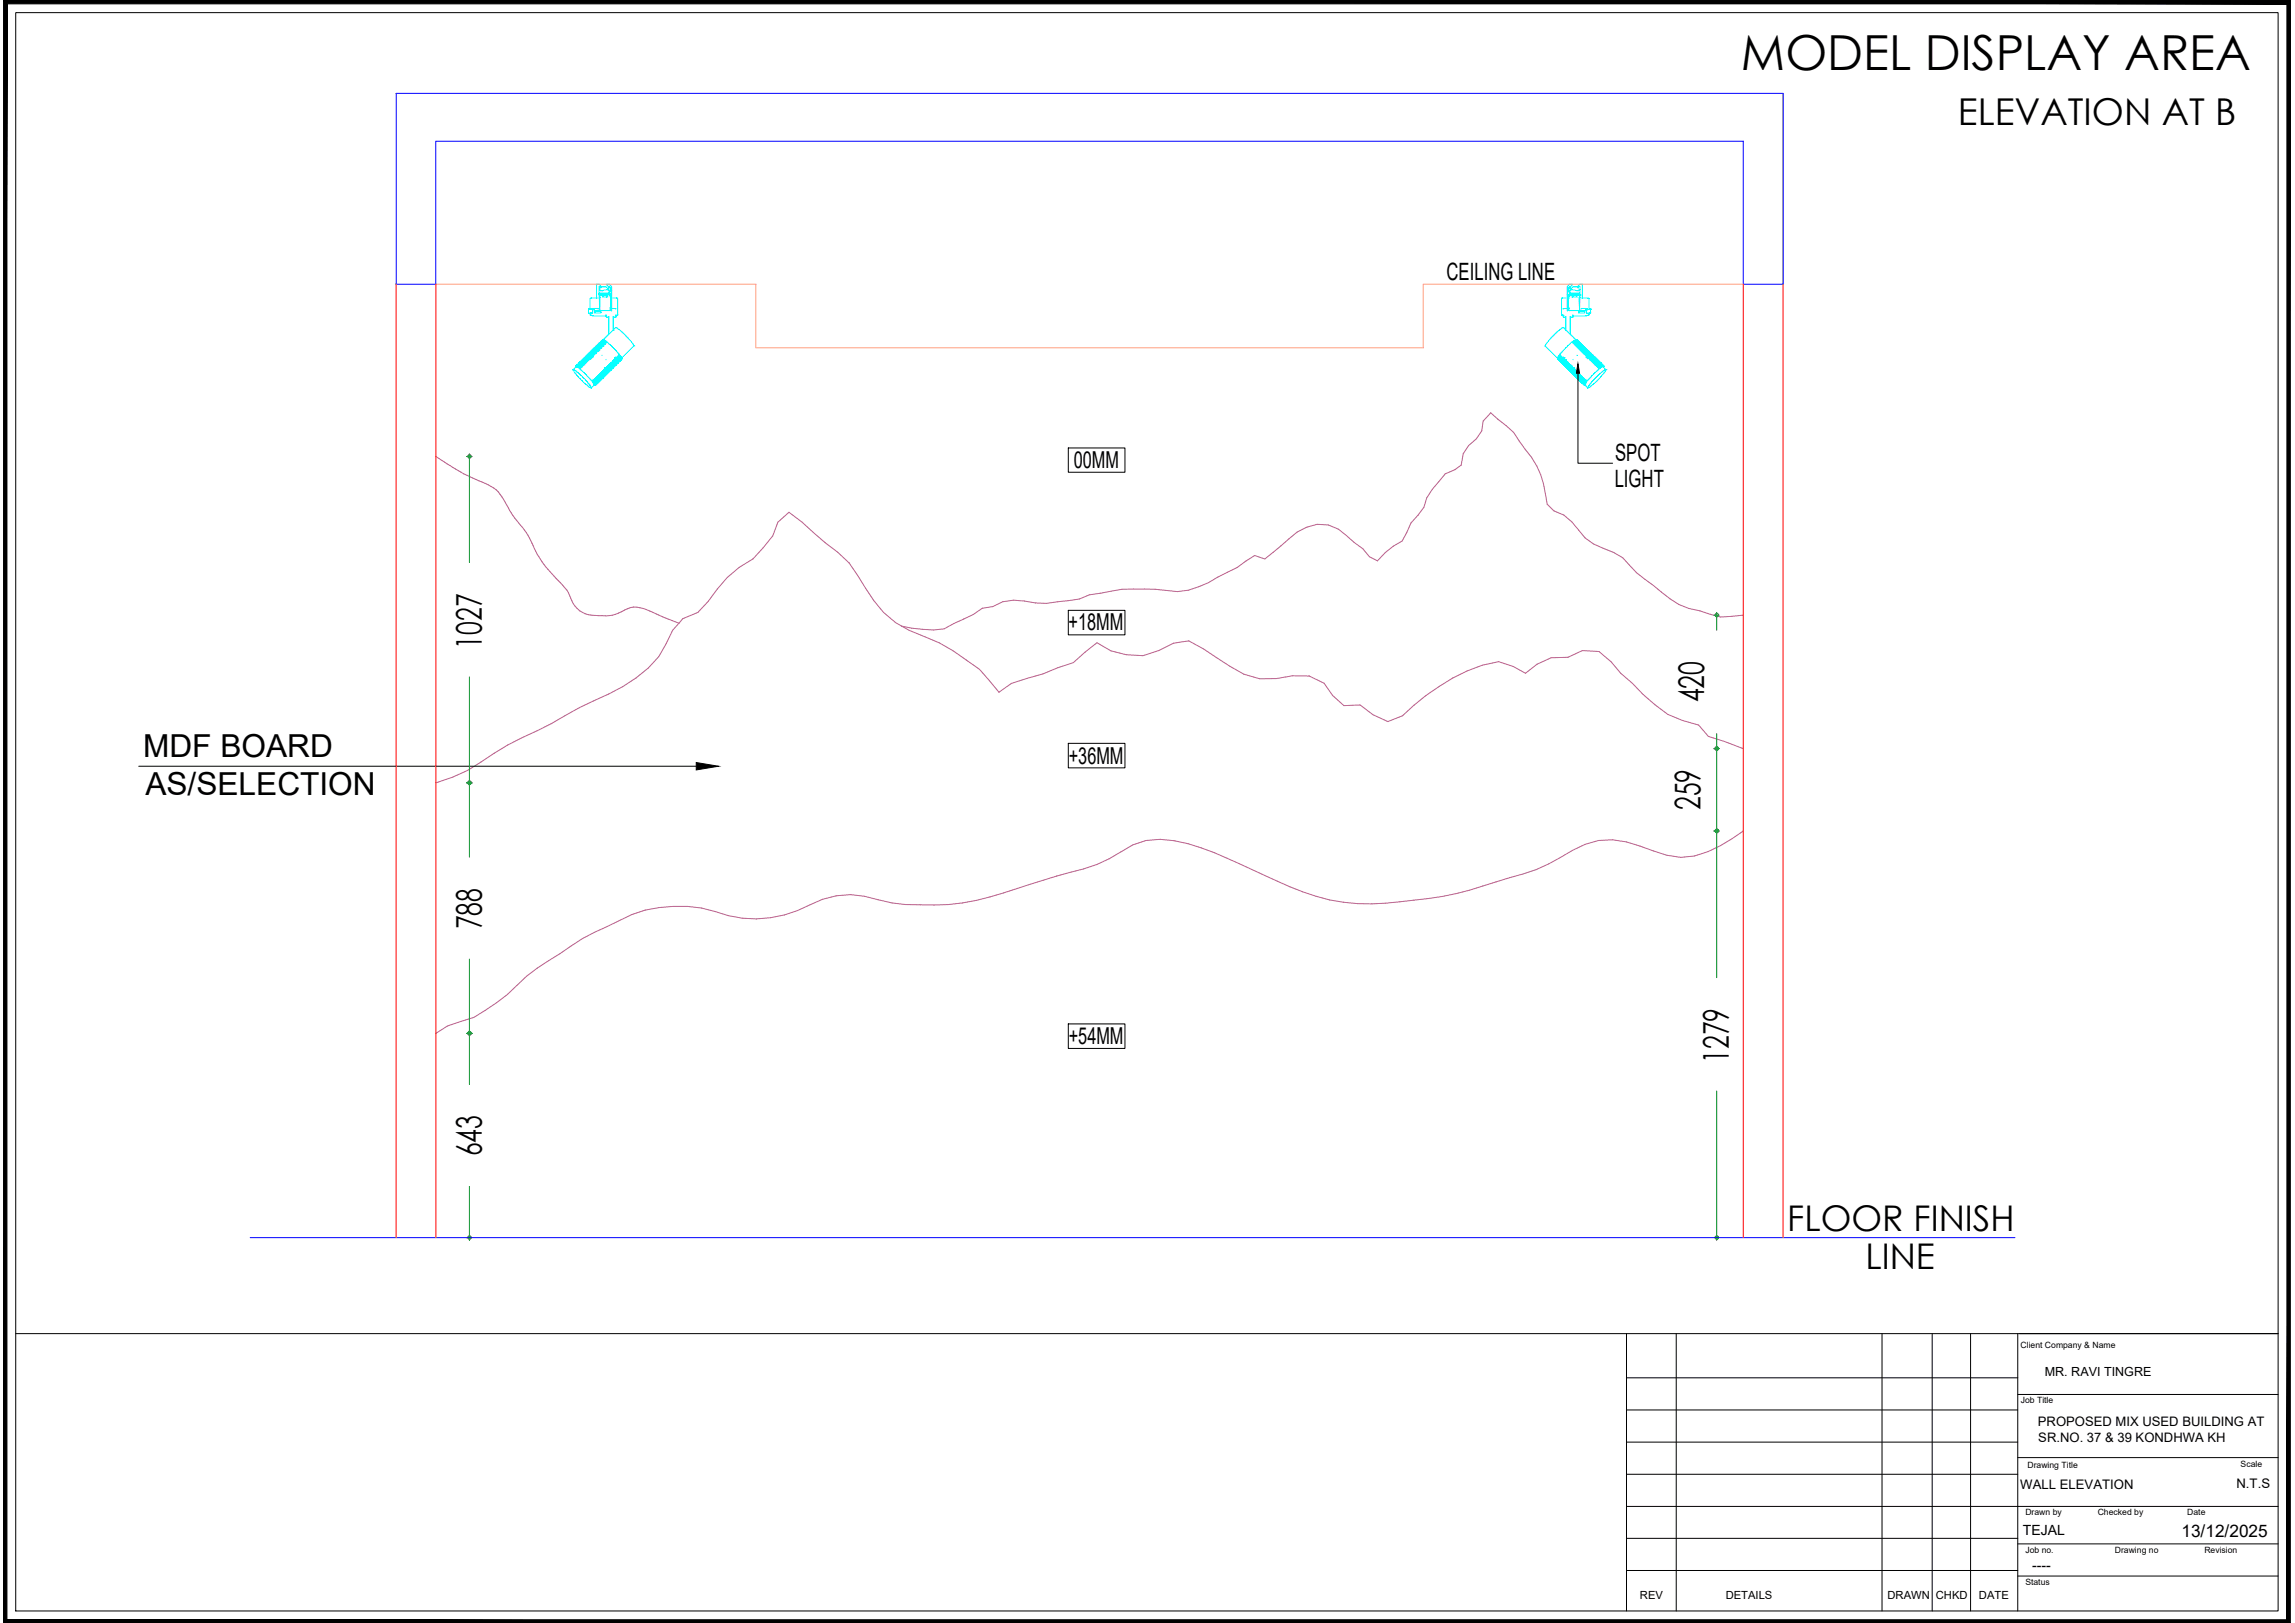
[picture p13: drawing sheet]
<svg xmlns="http://www.w3.org/2000/svg" width="420mm" height="297mm" viewBox="0 0 420 297" stroke-linecap="round" stroke-linejoin="round" font-family="sans-serif">
<defs><g id="words">
<text font-size="8.8" x="318.7" y="12.8">MODEL DISPLAY AREA</text>
<text font-size="6.8" x="358.4" y="22.8">ELEVATION AT B</text>
<g font-size="6.5">
<text x="88.2" y="118.7" transform="rotate(-90 88.2 118.7)">1027</text>
<text x="312" y="128.6" transform="rotate(-90 312 128.6)">420</text>
<text x="311.3" y="148.2" transform="rotate(-90 311.3 148.2)">259</text>
<text x="88.2" y="170.1" transform="rotate(-90 88.2 170.1)">788</text>
<text x="316.5" y="194.5" transform="rotate(-90 316.5 194.5)">1279</text>
<text x="88.2" y="211.7" transform="rotate(-90 88.2 211.7)">643</text>
<text x="327.2" y="225.3">FLOOR FINISH</text>
<text x="341.5" y="232.3">LINE</text>
</g>
<g font-size="5.8">
<text x="26.2" y="138.6">MDF BOARD</text>
<text x="26.6" y="145.6">AS/SELECTION</text>
</g>
<g font-size="4.4">
<text x="264.8" y="51.3">CEILING LINE</text>
<text x="295.6" y="89.1">LIGHT</text>
<text x="295.7" y="84.4">SPOT</text>
</g>
<g font-size="4.3">
<text x="196.6" y="85.7">00MM</text>
<text x="195.6" y="115.4">+18MM</text>
<text x="195.7" y="139.8">+36MM</text>
<text x="195.7" y="191.1">+54MM</text>
</g>
<text font-size="3.2" x="399.4" y="281.3">13/12/2025</text>
<g font-size="2.6">
<text x="370.3" y="280.9">TEJAL</text>
<text x="372" y="287.4">----</text>
</g>
<g font-size="2.4">
<text x="373.1" y="261">PROPOSED MIX USED BUILDING AT</text>
<text x="373.2" y="263.8">SR.NO. 37 &amp; 39 KONDHWA KH</text>
<text x="369.9" y="272.6">WALL ELEVATION</text>
<text x="409.4" y="272.3">N.T.S</text>
</g>
<text font-size="2.3" x="374.4" y="251.9">MR. RAVI TINGRE</text>
<g font-size="2.1">
<text x="300.2" y="292.6">REV</text>
<text x="315.9" y="292.6">DETAILS</text>
<text x="345.6" y="292.6">DRAWN</text>
<text x="354.4" y="292.6">CHKD</text>
<text x="362.3" y="292.6">DATE</text>
</g>
<g font-size="1.6">
<text x="369.9" y="246.8">Client Company &amp; Name</text>
<text x="370" y="256.8">Job Title</text>
<text x="371.2" y="268.6">Drawing Title</text>
<text x="410.2" y="268.5">Scale</text>
<text x="370.8" y="277.3">Drawn by</text>
<text x="384" y="277.3">Checked by</text>
<text x="400.4" y="277.3">Date</text>
<text x="370.8" y="284.3">Job no.</text>
<text x="387.2" y="284.3">Drawing no</text>
<text x="403.6" y="284.3">Revision</text>
<text x="370.8" y="290.1">Status</text>
</g>
</g></defs>
<!-- layer: B02 Beams and Slabs -->
<path d="M72.5 17.1h253.9v34.9h-7.2v-26.1h-239.4v26.1h-7.3zM45.8 226.5h323.1" fill="none" stroke="#00f" stroke-width=".18"/>
<!-- layer: 0 -->
<path d="M79.8 83.6l3.1 1.9 3.6 2a15.5 15.5 0 0 1 4.7 2.5l1 1.4a20.2 20.2 0 0 0 3.5 5.1l.9 1.4a26.3 26.3 0 0 0 6 8.8l.4 .4a6.2 6.2 0 0 1 1.7 2.9 4.8 4.8 0 0 0 4.9 2.7 7.6 7.6 0 0 0 5.3-1.3 3.9 3.9 0 0 1 3.5 .2l5.9 2.5M124.3 114.1l.7-.9 2.8-1.1 1.9-2a20.8 20.8 0 0 1 8.1-7.8l3.7-4.2 .9-2.5 2-1.8 2.5 1.8 4.2 3.7 2.3 1.8 2 1.9 3.1 4.6a17.1 17.1 0 0 0 6.6 7M124.3 114.1l-1.2 1.2-1.1 2.5-1.4 2.4a26 26 0 0 1-9.2 6.8 71 71 0 0 0-10.5 5.4l-2.6 1.4a50.3 50.3 0 0 0-10.2 5.7l-2.5 1.5-2.7 1.2-3.1 1.1M165.1 114.6l1.4 .8 5.5 2.3 2.5 1.4 4.8 3.4 3.6 4.2 2.3-1.6 5.7-1.8 2.8-1.1 2.8-.9 2.1-1.9 2.2-1.8 2.6 1.5 2.8 .7 3.1 .2 2.8-.9 2.7-1.4 2.8-.4 2.7 1.5 4.9 3.1 2.5 1.5 2.9 .8h3l3-.5h3.1l2.7 1.3 1.6 2.3 2 1.8 3-.1 2.3 1.8 2.8 1.3 2.7-1.1a40.3 40.3 0 0 1 14.6-9.3l3-.6 2.7 .9 2.2 1.2 2.1-1.6 2.6-1.2 3.1-.1 2.6-1.2 3 .1 2.2 1.9 1.8 2.1 2.2 1.9 1.9 2 2.2 1.9 2.4 1.8 2.6 1.1 3 .8 1.8 2.1 2.9 .9 3.5 1.3M319.2 112.6l-4.2 .3-3.8-1.1a12.2 12.2 0 0 1-7-3.4l-1.5-1.2a21.2 21.2 0 0 1-5.6-5.1l-1.7-1-3.7-1.5-1.5-1.1-2.4-3-1.5-1.2-1.8-.8-1.2-1.2a18.7 18.7 0 0 0-2.9-8.6l-3.3-4.6-4.2-3.5-1.4 1.5-.2 1.8-1 1.4-1.4 1.3-1 1.4-.4 2.1-1.1 .9-1.8 .7-2.4 2.9-1 1.5-.5 1.7-1.1 1.5-1.3 1.4-1.6 3.3-1.6 1-1.5 1.1-1.4 1.5-1.5-.7-1.2-1.5-3-2.4a6.3 6.3 0 0 0-7.3-1.5l-1.8 .9-5.8 4.9-1.9-.6-3.2 2.2-3.5 1.7a16.3 16.3 0 0 1-7.4 2.7 58.7 58.7 0 0 0-10.2-.4l-6 1-1.8 .7-6 .8-2-.1-4.1-.5-1.9 .3-1.9 .9-1.9 .3-1.6 1.2-5.4 2.6a22.3 22.3 0 0 1-7.7-.5M319.2 152.1a26.2 26.2 0 0 1-9 4.6l-2.5 .2-2.5-.4-5-1.7a13.3 13.3 0 0 0-12.3 .8 35.5 35.5 0 0 1-11.5 5 82.5 82.5 0 0 1-12.4 3.5 95.7 95.7 0 0 1-15.5 1.3 39.3 39.3 0 0 1-14.7-4.1l-2.3-1.1a105.9 105.9 0 0 0-14-5.8 14.5 14.5 0 0 0-10.1 .2l-2.2 1.3a25.7 25.7 0 0 1-9.3 3.8l-7.4 2.2a62.6 62.6 0 0 1-14.9 3.7h-2.6a34.1 34.1 0 0 1-12.8-1.6 14.8 14.8 0 0 0-9.9 1.6 21 21 0 0 1-17.4 1.2 24.5 24.5 0 0 0-15.2 .6l-4.5 2.2a36.2 36.2 0 0 0-8.7 4.9 39.1 39.1 0 0 0-9.6 7.5l-2 1.5-4.2 2.7-4.8 1.6-2.1 1.3" fill="none" stroke="#b85c8a" stroke-width=".18"/>
<!-- layer: U02 Notes-General Scale 1 -->
<path d="M127.5 139.6l4 .6-4 .7z" fill="#000" stroke="#000" stroke-width=".18"/>
<path d="M195.6 82h10.4v4.4h-10.4zM195.6 111.7h10.4v4.5h-10.4zM195.6 136h10.4v4.5h-10.4zM25.4 140.2h102.1M195.6 187.4h10.4v4.5h-10.4z" fill="none" stroke="#000" stroke-width=".18"/>
<!-- layer: T01 Dimenstions Scale 01 -->
<g fill="none" stroke="#009525" stroke-width=".18">
<path d="M85.4 83.6h.5v.4M85.9 83v.6h.5M85.9 84.1v18.8M313.8 112.6h.5v.5M314.3 112.1v.5h.4M314.3 113.1v2.2M85.9 123.9v18.8M313.8 137h.5v.5v-1v.5h.4zM314.3 134.3v2.1M314.3 137.6v13.9M85.4 143.3h.5v.5v-1v.5h.5zM85.9 143.9v13"/>
<path d="M313.8 152.1h.5v.5v-1v.5h.4zM314.3 152.7v26.2M85.9 175.5v13M85.4 189.1h.5v.5v-1v.5h.5zM85.9 189.7v8.8M314.3 199.7v26.2M85.9 217.2v8.7M85.4 226.5h.5v.5M85.9 226v.5h.5M313.8 226.5h.5v.5M314.3 226v.5h.4"/>
<circle cx="86" cy="83.5" r=".32"/>
<circle cx="314.3" cy="112.6" r=".32"/>
<circle cx="314.3" cy="137" r=".32"/>
<circle cx="86" cy="143.3" r=".32"/>
<circle cx="314.3" cy="152.1" r=".32"/>
<circle cx="86" cy="189.1" r=".32"/>
<circle cx="86" cy="226.5" r=".32"/>
<circle cx="314.3" cy="226.5" r=".32"/>
</g>
<!-- layer: 0 -->
<g fill="none" stroke="#0ff" stroke-width=".18">
<path d="M107.7 56.6h.1M107.7 57.3h.1M107.7 56.6h.9M107.7 56.6v.7M108 56.6h.1M108 57.6h.1M108 57.3h.1M108 57.3v.3M108 57.6l.3 .1M108.1 54.6h.1M108.1 54.6l-.1 2M108.1 57.3h.1"/>
<path d="M108.2 54.6h.1M108.3 57.7l.3 .1M108.3 57.7l.2 .1M108.5 56.6h.1M108.5 56.7h.1M108.5 56.7v.6h-.8M108.6 57.8h2.4M108.7 56.6h.1M108.7 56.6l-.2 .1M108.8 56.9h.1M108.8 57.3h.1M108.8 56.9h1.1"/>
<path d="M108.8 56.9v.4M108.9 56.9h.1M109 56.9h.1M109.1 56.9h.1M109.2 56.9h.1M109.3 56.9h.1M109.4 56.9h.1M109.5 56.9h.1M109.5 56.5h.1M109.5 56.7l.2 .1h2M109.5 56.5h-1.3M109.5 54.6h-1.4"/>
<path d="M109.6 56.9h.1M109.7 53l.2 .2M109.7 53.9v.5M109.7 54h.1M109.7 56.9h.1M109.7 53.9h.1M109.7 53.9h2M109.7 54.4l.1 .1M109.7 54.4l.1 2.4M109.8 54.5h.1M109.8 56.9h.1M109.8 56.8h.1"/>
<path d="M109.8 54.4h.1M109.8 54.4l.1 .1M109.9 53.2h.3M109.9 54.5l-.1 2.3M109.9 56.9h.1M109.9 57.2h.1M109.9 57.2l-1.1 .1M109.9 56.9v.3M110.1 52.4h-.4v1.6M110.1 52.5h.1M110.1 52.5v.1h-.2v.6M110.1 52.5l-.5-.5h-.4v2.6"/>
<path d="M110.1 52.5h.9l.3 .3M110.2 53.2h.1M110.3 54.3h.1M110.3 54.3h.8M110.3 54.1v.2M110.3 54.1h-.5v.4M111 57.6v.3l.4 .2M111 58h.1M111.1 54.3h.1M111.1 54v.3M111.1 54l-.8 .1M111.2 53l.2 .2"/>
<path d="M111.2 53l-1 .2M111.3 52.8l.1 .1M111.3 53.7h.2M111.4 53.6l.2 .2M111.4 53.6l-1.7 .1h1.8M111.4 52.4v.4h-.1M111.4 53.6l.1 .1M111.4 58.1h.1M111.4 52.9v.3M111.4 57.9v3.3M111.4 53.2h.4M111.4 52.9l-.2 .1"/>
<path d="M111.5 57.9v3.3M111.5 53.7v.1M111.5 53.7h.1M111.5 53.8h.1M111.5 53.2v.6M111.6 53.8h.1M111.6 52.6h.2v.6M111.6 52.6l-.5-.4v-.2h.4l.5 .5v4.4l-.2-.1M111.6 52.6v-.2l.2 .8M111.6 53.8l.1 .1M111.6 53.8v.1M111.7 56.8h.1"/>
<path d="M111.7 53.9h.1M111.7 53.9l.2 .2M111.7 54.3h.1M111.7 54h.1M111.7 56.2v.6M111.7 54l.1 .2M111.7 53.9l.1 .1M111.7 56.7l.1 .1M111.7 54v.3M111.7 54h-.6M111.8 54v.1M111.8 53.2h.1"/>
<path d="M111.8 54.1h.1M111.8 56.5h.1M111.8 54.6h.1M111.8 53.2l.2 .7M111.9 54.1l-.1 2.7M112 56.5h.8M112 54.6h.9M112.3 57.9v2.5M112.7 60h.1M112.7 60a8.4 8.4 0 0 1 2.7 2.4l.6 .9M112.7 60l-1.2 1.2M112.7 58h.1"/>
<path d="M112.7 58l-.4 .1M112.7 57.6v.4M112.9 54.6h.1M112.9 54.6l.2 .1-.1 2.9M113 57.6h.1M113 57.6l-.3 .1M285.9 57.6h.1M285.9 57.6l.3 .1M285.9 54.6h.1M285.9 54.6v3M286.1 60h.1M286.2 57.7h.1"/>
<path d="M286.2 58h.1M286.2 57.6v.4M286.2 58l.4 .1M286.6 57.9v2.5M286.7 57.9v2.5M286.9 56.5h-.8M286.9 54.6h-1M287 54.1l.1 2.7M287 54.1h.1M287.1 56.5h.1M287.1 54.6h.1M287.1 53.2h.1"/>
<path d="M287.1 53.2h.4M287.1 54h.1M287.1 54v.1M287.1 53.2l-.2 .7M287.2 54.3h.1M287.2 54l-.1 .1M287.2 53.9h.1M287.2 54h.1M287.2 54v.3M287.2 56.2l.1 .6M287.2 54l-.1 .2M287.2 56.7l-.1 .1"/>
<path d="M287.2 53.9l-.1 .1M287.2 54h.6M287.2 53.9l-.2 .2M287.3 53.9h.1M287.3 56.8h.1M287.3 53.8h.1M287.3 52.6l-.2 .6M287.4 53.8h.1M287.4 53.7h.1M287.4 52.6h-.3v.6M287.4 53.7h.2M287.4 52.4v.2"/>
<path d="M287.4 53.2v.6M287.4 53.7h1.8M287.4 53.7v.1M287.4 53.7l-.1 .2M287.5 57.9v3.3M287.5 53.7l-.1 .1M287.5 52.9v.3M287.5 52.9l.2 .1M287.6 52.4l.2-.4h-.4l-.5 .5v4.4l.2-.1M287.6 52.4v.4h.1M287.6 53.6l-.2 .1M287.6 53.6l1.6 .1"/>
<path d="M287.6 52.4l-.2 .2M287.7 52.8l-.2 .1M287.7 53l1.4 .2M287.7 53l-.2 .2M287.8 54.3h.1M287.8 54.3h.8M287.8 54v.3M287.8 54l.8 .1M288 58h.1M288 58l-.5 .1M288 57.6v.4M288.6 54.3h.1"/>
<path d="M288.6 54.1h.6v.4M288.6 54.1v.2M288.8 52.5h.1M288.8 52.4v.2h.3v.6M288.8 52.4l.5-.4h.4v2.6M288.8 52.4h.5v.6M288.8 52.5h-.8l-.3 .3M289 56.9h.1M289 57.2h.1M289 56.9h1.1M289 56.9v.4h1.1v-.4M289.1 56.9h.1"/>
<path d="M289.1 54.5h.1M289.1 54.5l.1 2.3M289.1 56.8h.1M289.2 54.5h.1M289.2 56.8h.1M289.2 54.4h.1M289.2 54.4l-.1 .1M289.2 54h.1M289.2 56.9h.1M289.2 53.9h.1M289.2 53.9h-2M289.2 53.7v.7"/>
<path d="M289.2 54.4v.1M289.2 54.4v2.4M289.3 56.9h.1M289.3 53l-.2 .2M289.3 53l-.1 .7M289.4 56.9h.1M289.4 56.5h.1M289.4 56.7l-.1 .1h-2M289.4 56.5h1.3M289.4 54.6h1.5v2M289.5 56.9h.1M289.6 56.9h.1"/>
<path d="M289.7 56.9h.1M289.8 56.9h.1M289.9 56.9h.1M290 56.9h.1M290.1 56.9h.1M290.3 56.6h.1M290.3 56.6v.1h.1M290.3 56.6h.9M290.4 56.6h.1M290.4 56.7h.1M290.6 57.7l-2.6 .1M290.6 57.7l-.2 .1"/>
<path d="M290.8 57.3h.1M290.9 57.6l-.3 .1M290.9 57.6h.1M290.9 56.6h.1M290.9 57.3h.1M290.9 57.3v.3M291.2 56.6h.1M291.2 56.6l-.1 .7h-.7v-.6M105 67.7l.9 .6 1.1 1 1 1.2 .2 .4M105.5 67h.1M105.5 67.1h.1M105.5 67.1l-.6 .5 .1 .2 .7 1.1 1.6 1.5 .9 .6 .6-.6"/>
<path d="M105.5 67v.1M105.5 67.1h.1a12.2 12.2 0 0 1 2.8 2.7l.4 .5M105.6 66.9h.1M105.6 66.9l-.1 .1M105.6 66.9l-.1 .2M105.7 66.8h.1M105.7 66.9h.1M105.7 66.8v.1M105.7 66.9l-.1 .2M105.7 66.7h.1M105.7 66.7v.1M105.8 66.7h.1"/>
<path d="M105.8 67h.1M105.8 67l-.1 .1M105.8 66.7l-.1 .1M105.8 66.8h.1M105.8 66.6l.1 .1M105.8 66.8l-.2 .3M105.8 66.6v.1M105.9 66.7h.1M105.9 66.6h.1M105.9 66.6v.1M105.9 66.7l-.2 .2M105.9 66.6l-.1 .1"/>
<path d="M105.9 66.9h.1M105.9 66.9l-.1 .1M105.9 66.6l-.1 .2M106 66.5h.1M106 67h.1M106 66.7h.1M106 66.5l-.1 .1M106 67l-.2 .2M106 66.4h.1M106 66.4v.1M106.1 66.7h.1M106.1 66.7l-.2 .2"/>
<path d="M106.1 66.4l-.1 .1M106.1 66.3h.1M106.1 66.3l-.1 .1M106.1 67.1l-.1 .2M106.1 66.3v.1M106.2 66.3h.1M106.2 66.5h.1M106.2 66.5l-.2 .2h-.3M106.2 66.2h.1M106.2 66.3l-.1 .1M106.2 66.2v.1M106.3 66.3h.1"/>
<path d="M106.3 67.2h.1M106.3 66.6h.1M106.3 66.2h.1M106.3 67.2l-.2 .1M106.3 66.9l-.3 .1M106.3 66.6l-.2 .1M106.3 66.3l-.3 .4M106.3 66.5h.1M106.3 66.2v.1h-.2M106.3 67l-.1 .1M106.3 66.5v.1M106.3 67h.1"/>
<path d="M106.3 66.1h.1M106.3 67.3l-.1 .2M106.3 66.6l-.3 .4M106.3 66.1h.2M106.3 66.2v.1M106.3 66.1v.1M106.3 66.2h-.1M106.4 66.4h.1M106.4 66.1h.1M106.4 66.4l-.2 .1M106.4 66.1l-.1 .1M106.4 67.3h.1"/>
<path d="M106.4 66.7h.1M106.4 66h.1M106.4 66v.1M106.5 66.1h.1M106.5 66.2h.1M106.5 66.4h.1M106.5 66.7h.1M106.5 65.9h.1M106.5 66.7l-.2 .3M106.5 65.9l-.1 .1M106.5 66.2l-.1 .2M106.5 65.9h.2"/>
<path d="M106.6 65.9h.1M106.6 66.5h.1M106.6 67.1l-.2 .2M106.6 66.5l-.3 .3M106.6 65.9l-.1 .2M106.6 67v.1M106.6 67h.1M106.6 66.2h.1M106.6 66.8h.1M106.6 66.8l-.3 .4M106.6 66.2l-.3 .4M106.6 65.9l-.1 .3"/>
<path d="M106.7 65.9h.1M106.7 65.8h.1M106.7 66.2h.1M106.7 65.8l-.1 .1M106.7 66.9l-.1 .1M106.8 65.6h.1M106.8 65.7h.1M106.8 65.8h.1M106.8 65.6v.2M106.8 65.8l-.1 .1M106.8 65.9h.1M106.8 66h.1"/>
<path d="M106.8 66l-.5 .5M106.8 66.1l-.1 .1M106.8 66.1h.1M106.8 66l-.5 .2M106.8 65.6v.1M106.9 65.8h.1M106.9 66.4h.1M106.9 66.8h.1M106.9 65.6h.1M106.9 65.6h-.1M106.9 65.8l-.3 .1M106.9 66h.1"/>
<path d="M106.9 65.8v.3M107 65.5h.1M107 65.6h.1M107 66.1l-.4 .4M107 65.6l-.2 .2M107 65.5v.1M107 65.8h.1M107 65.6l-.1 .1M107.1 65.4h.1M107.1 65.9h.1M107.1 65.9l-.3 .1M107.1 65.4l-.1 .1"/>
<path d="M107.1 65.5l-.2 .1M107.1 66.5v.1M107.1 65.6h.1M107.1 65.6l-.3 .4M107.2 65.9h.1M107.2 65.3h.1M107.2 65.4h.1M107.2 65.6h.1M107.2 66.3l-.6 .5M107.2 65.9l-.2 .2M107.2 65.4l-.1 .2M107.2 66.4h.1"/>
<path d="M107.2 65.7h.1M107.2 65.7l-.1 .2M107.2 65.6l-.2 .2M107.2 65.2v.2M107.2 65.2h.1M107.2 65.2v.1M107.3 66h.1M107.3 65.2h.1M107.3 65.7h.1M107.3 66l-.8 .7M107.3 65.2l-.1 .1M107.3 65.6h.1"/>
<path d="M107.3 66.4l-.5 .5M107.3 65.6v.1M107.3 65.2l-.1 .2M107.4 65.1h.1M107.4 65.3h.1M107.4 65.2h.1M107.4 65.5h.1M107.4 65.1v.1M107.4 65.5l-.1 .1M107.4 65.2l-.3 .2M107.4 65.2h-.1M107.4 65.2l-.3 .4"/>
<path d="M107.5 65h.1M107.5 66.2l-.2 .2M107.5 65l-.1 .1M107.5 65.1l-.1 .1M107.5 65.3h.1M107.5 65.3l-.3 .3M107.6 64.9h.1M107.6 65h.1M107.6 65l-.2 .1M107.6 64.9v.1M107.6 65.2h.1M107.6 65.2l-.1 .1"/>
<path d="M107.7 65.6h.1M107.7 64.8h.1M107.7 65.6l-.4 .4M107.7 64.9l-.3 .2M107.7 64.8l-.1 .1M107.7 65h.1M107.7 65.4h.1M107.7 64.7h.1M107.7 64.7v.1M107.7 65.4l-.5 .5M107.8 64.8h.1M107.8 64.7h.1"/>
<path d="M107.8 65.7l-.6 .5M107.8 65.1l-.2 .1M107.8 64.7v.1M107.8 65.1h.1M107.8 64.8l-.2 .2M107.8 64.8l-.4 .4M107.9 64.6h.1M107.9 65.8l-.4 .4M107.9 64.7l-.1 .1M107.9 64.6l-.1 .1M107.9 64.8h.1M107.9 65.8h.1"/>
<path d="M107.9 64.8h-.2M107.9 64.5h.1M107.9 64.6l-.1 .2M107.9 64.5v.1M108 64.6h.1M108 65.5h.1M108 64.5v.1M108 65l-.6 .5M108 65.3l-.3 .3M108 65.3h.1M108 64.5h.1M108 64.9v.1"/>
<path d="M108 64.6l-.3 .1M108 64.5h.3M108 64.5l-.1 .1M108.1 64.7h.1M108.1 64.5h.1M108.1 64.7l-.2 .1M108.1 65h.1M108.1 64.4h.1M108.1 65l-.4 .3M108.2 64.4h.1M108.2 64.6h.1M108.2 64.5h.1"/>
<path d="M108.2 64.6l-.4 .5M108.2 64.4l-.2 .1M108.2 65.1l-.2 .2M108.2 64.8h.1M108.2 64.2h.1M108.2 64.2v.3M108.2 65.4l-.3 .4M108.2 64.8l-.2 .1M108.2 64.5l-.1 .2M108.3 64.5h.1M108.3 64.2h.1M108.3 64.5l-.1 .1"/>
<path d="M108.3 64.2l-.1 .3M108.3 64.8h.1M108.3 65.3v.1M108.3 64.8l-.2 .2M108.3 65.6l-.1 .1M108.4 64.6h.1M108.4 64.2h.1M108.4 64.3l-.1 .2M108.4 64.2h-.2l-.1 .3M108.4 64.6l-.2 .2M108.4 64.9h.1M108.4 64.3h.1"/>
<path d="M108.4 64.1h.1M108.4 64.2v.1M108.4 64.1h.2M108.4 64.1l-.1 .1M108.4 64.9l-.2 .2M108.5 64.3h.1M108.5 65.2h.1M108.5 65.3h-.2M108.5 64.3l-.2 .2M108.5 64.3l-.3 .2M108.5 64.2h.1M108.5 64h.1"/>
<path d="M108.5 64.1h.1M108.5 64v.1M108.5 64.1l-.1 .1M108.5 64.2v.1M108.6 64h-.1M108.6 69.4l-.1 .1M108.6 65.3l-.1 .2M108.6 65.1h.1M108.6 64.7h.1M108.6 63.9h.1M108.6 63.9l-.1 .1M108.6 65.1l-.1 .1"/>
<path d="M108.6 63.9l-.1 .2M108.6 64.7l-.2 .2M108.6 63.9h.2M108.7 70.1h.1M108.7 63.8h.1M108.7 63.9h.1M108.7 63.8v.1M108.7 63.9l-.1 .1M108.7 64.5l-.4 .3M108.8 64h.1M108.8 63.9h.1M108.8 70.3v.2"/>
<path d="M108.8 63.9l-.3 .3M108.8 64v.1M108.8 63.7h.1M108.8 70.5h.1M108.8 69.4l-.3 .4M108.8 63.8v.1M108.8 63.7l-.1 .1M108.8 63.7h.2M108.8 70h.1M108.8 70l-.1 .1M108.8 64.9l-.1 .2M108.8 70.4h.1"/>
<path d="M108.9 70.5h.1M108.9 63.7h.1M108.9 63.6h.1M108.9 64.8h.1M108.9 64.2h.1M108.9 64.6l-1.1 1.1M108.9 63.7l-.1 .2M108.9 64.2l-.2 .2M108.9 63.6v.1M108.9 70h.1M108.9 70.3h.1M108.9 70.4h.1"/>
<path d="M108.9 70.1h.1M108.9 70.3l-.1 .1M108.9 70l-.2 .2M109 63.7h.1M109 64.7h.1M109 63.7l-.4 .4M109 70.1h.1M109 70.3h.1M109 64h.1M109 63.5h.1M109 70.2h.1M109 64.7l-.2 .1"/>
<path d="M109 70.3l-.2 .1M109 64l-.6 .6M109 70.1l-.2 .2M109 70.3l-.1 .1M109 63.5l-.1 .2M109.1 63.5h.1M109.1 70.2h.1M109.1 70h.1M109.1 63.7h.1M109.1 63.4h.1M109.1 70.3h.1M109.1 64.1l-.2 .1"/>
<path d="M109.1 70l-.3 .3M109.1 63.4v.1M109.1 63.5l-.2 .1M109.1 69.8h.1M109.1 69.9h.1M109.1 63.5l-.1 .2M109.1 69.8v.2M109.1 63.7l-.1 .3M109.1 64.5h.1M109.2 69.5h.1M109.2 70h.1M109.2 63.3h.1"/>
<path d="M109.2 70.2h.1M109.2 70.1h.1M109.2 64.1h.1M109.2 70.1l-.4 .4M109.2 69.5l-.6 .5M109.2 70l-.2 .1M109.2 63.3l-.1 .1M109.2 70v.1M109.2 69.9h.1M109.2 69.5l-.4 .5M109.2 69.9l-.3 .1M109.2 70.1l-.1 .2"/>
<path d="M109.2 70v.2M109.3 63.3h.1M109.3 63.2h.1M109.3 70.1h.1M109.3 70h.1M109.3 69.9h.1M109.3 69.2l-.8 .7M109.3 64.2l-.4 .4M109.3 63.6h.1M109.3 69.9l-.1 .1M109.3 63.2v.1M109.3 69.6h.1"/>
<path d="M109.3 63.7h.1M109.3 63.7l-.8 .5M109.3 63.6l-.2 .1M109.3 69.6l-.2 .2M109.3 70v.1M109.3 69.8h.1M109.3 64l-.7 .7M109.3 69.8v.1M109.4 70h.1M109.4 69.9h.1M109.4 63.6h.1M109.4 69.8h.1"/>
<path d="M109.4 63.1h.1M109.4 70l-.1 .1M109.4 64.3l-.3 .4M109.4 69.9l-.1 .1M109.4 69.8v.2M109.4 70h-.1M109.4 63.6l-.1 .1M109.4 69.7h.1M109.4 63.4h.1M109.4 63.7l-.3 .4M109.4 63.1l-.1 .1M109.5 63.1h.1"/>
<path d="M109.5 69.5h.1M109.5 69.9h.1M109.5 64.2h.1M109.5 69.8h.1M109.5 69.4h.1M109.5 63.1l-.3 .4-.3 .1M109.5 69.5l-.2 .1M109.5 69.4v.1M109.5 69.8h-.1M109.5 69.6h.1M109.5 69.6l-.3 .3M109.6 63.8h.1"/>
<path d="M109.6 69.7h.1M109.6 63.4h.1M109.6 62.9h.1M109.6 69.8h.1M109.6 64.2h.1M109.6 63.1h.1M109.6 69.7l-.3 .1M109.6 69.7l-.2 .2M109.6 63.4l-.2 .2M109.6 68.7l-.8 .7M109.6 63.8l-.2 .2M109.6 69.8l-.1 .1"/>
<path d="M109.6 62.9v.1M109.6 62.9l-.1 .2M109.6 63.1l-.3 .1M109.6 69.5h.1M109.6 63.2h.1M109.6 69.5l-.1 .1M109.6 63.2l-.3 .4M109.6 69.7v.1M109.6 64.1h.1M109.6 63h.1M109.6 63v.1M109.6 69.5v.2"/>
<path d="M109.6 64.1l-.2 .2M109.6 63.2h.2M109.7 62.9h.1M109.7 63h.1M109.7 69.2h.1M109.7 69.7h.1M109.7 63.6h.1M109.7 68.7l-.4 .4M109.7 62.9v.1M109.7 68.7v.1M109.7 69.2l-.2 .2M109.7 68.7h.1"/>
<path d="M109.7 69.4h.1M109.7 69.3h.1M109.7 69.5h.1M109.7 62.8h.1M109.7 69.4v.1M109.7 69.5h-.1M109.7 69.3l-.1 .2M109.7 62.8v.1M109.7 64l-.1 .1M109.7 62.8l-.1 .1M109.8 69.5h.1M109.8 69.6h.1"/>
<path d="M109.8 62.8h.1M109.8 63h.1M109.8 69.5v.1M109.8 63l-.2 .2M109.8 69.6l-.1 .1M109.8 69.5l-.2 .1M109.8 63.2l-.2 .2M109.8 68.5l-.2 .2M109.8 62.7h.1M109.8 62.8l-.1 .1M109.8 69l-.5 .5M109.8 62.9l-.3 .2"/>
<path d="M109.8 63.3l-.3 .4M109.8 62.7v.1M109.9 69.5h.1M109.9 62.8h.1M109.9 69.4h.1M109.9 63.3h.1M109.9 62.7h.1M109.9 63h.1M109.9 62.8l-.1 .1M109.9 62.7v.1M109.9 69l-.2 .2M109.9 69.4l-.1 .1"/>
<path d="M109.9 69.2h.1M109.9 69.1h.1M109.9 69.2l-.2 .1M109.9 69.1v.1M109.9 62.6h.1M109.9 68.3h.1M109.9 63.4h.1M109.9 63.8h.1M109.9 69.3h.1M109.9 63.4l-.3 .3M109.9 63.8l-.1 .1M109.9 69.3v.2"/>
<path d="M109.9 62.6h.2M109.9 68.3l-.1 .1M109.9 69.4v.1M109.9 62.7l-.2 .1M109.9 69.3l-.2 .1M109.9 62.6l-.1 .1M110 69.3h.1M110 63.7h.1M110 62.9h.1M110 62.6h.1M110 62.8h.1M110 69.4h.1"/>
<path d="M110 62.9l-.1 .1M110 69.3l-.1 .1M110 62.8l-.9 .9M110 62.6l-.1 .1M110 62.5h.1M110 63.5h.1M110 63.1h.1M110 68.9h.1M110 63.1l-.1 .2M110 63.5l-.7 .7M110 68.9l-.1 .2M110.1 69.3h.1"/>
<path d="M110.1 62.6h.1M110.1 62.5l-.1 .1M110.1 62.5v.1M110.1 68.5h.1M110.1 62.4h.1M110.1 68.9h.1M110.1 68.5l-.9 .9M110.1 68.9l-.2 .2M110.1 62.4h.2M110.1 63.2l-.2 .2M110.1 62.4l-.1 .1M110.1 62.4v.1"/>
<path d="M110.2 69.1h.1M110.2 69.2h.1M110.2 63.2h.1M110.2 62.7h.1M110.2 62.4h.1M110.2 62.8h.1M110.2 62.8l-.4 .4M110.2 69.2l-.2 .1M110.2 69.2h-.3M110.2 62.4l-.1 .1M110.2 69.2l-.1 .1M110.2 69.1v.1"/>
<path d="M110.2 62.3h.1M110.2 62.5l-.2 .3M110.2 63.5l-.3 .3M110.2 62.3v.1M110.2 63.5h.1M110.2 68.7h.1M110.2 62.9h.1M110.2 68.7l.1 .1-.2 .1M110.2 68.2l-.5 .5M110.2 68.7l-.1 .2M110.2 62.9l-.2 .2M110.2 65v.1"/>
<path d="M110.3 68.3v.1M110.3 62.4l-.2 .2M110.3 68.4l-.2 .1M110.3 69.1h.1M110.3 68.9h.1M110.3 62.2h.1M110.3 63.4h.1M110.3 62.3h.1M110.3 69h.1M110.3 68.8h.1M110.3 62.3l-.1 .1M110.3 68.8v.3"/>
<path d="M110.3 69.1l-.1 .1M110.3 68.9l-.4 .4M110.3 68.9l-.1 .3M110.3 63.4l-.1 .1M110.3 69l-.1 .1M110.3 62.2h.2M110.3 69.1h-.1M110.4 69h.1M110.4 63.4h.1M110.4 62.3h.1M110.4 62.2h.1M110.4 68.4l-.6 .5"/>
<path d="M110.4 62.2l-.2 .1M110.4 62.3l-.1 .1M110.4 68.9h.1M110.4 68.8h.1M110.4 62.5h.1M110.4 62.2l.3 .1M110.4 62.5l-.2 .3M110.5 62.2h.1M110.5 68.7h.1M110.5 68.7l-.1 .1M110.5 62.2h-.1M110.5 68.9h.1"/>
<path d="M110.5 68.8h.1M110.5 68.9l-.1 .1M110.5 68.8l-.1 .1M110.5 62.3h-.1M110.6 68.8h.1M110.6 68.2h.1M110.6 62.6l-.4 .3M110.6 68.3h.1M110.6 62.3l-.6 .6M110.6 68.3l-.4 .4M110.7 67.9h.1M110.7 67.9l-.4 .4"/>
<path d="M110.7 68.6h.1M110.7 68.7h.1M110.7 63h.1M110.7 62.3h.1M110.7 62.3l1.3 1 1.7 2.1M110.7 68.7l-.1 .1M110.7 68.6l-.2 .1v.2M110.7 62.3l-.3 .2M110.7 67.5l-.8 .8M110.7 68.7h-.2M110.7 63l-.4 .4M110.7 68.1l-.3 .3"/>
<path d="M110.7 67.3l-.1 .1M110.8 68.6h.1M110.8 62.4l-.2 .2M110.8 68.1l-.2 .2M110.9 62.5l-.7 .7M110.9 67.3l-.2 .2M110.9 68.3h.1M110.9 68.5h.1M110.9 68.4h.1M110.9 68.5l-.1 .1M110.9 68.4l-.4 .3M110.9 68.4l-.2 .2"/>
<path d="M110.9 68.3l.1 .1M110.9 68.3v.2M111 68.4h.1M111 65.8v.1M111 62.6l-.9 .8M111 67.6h.1M111 67.6l-.3 .3M111.1 68.3h.1M111.1 68.2h.1M111.1 68.1h.1M111.1 68.3l-.1 .1M111.1 68.1l-.4 .3v.3"/>
<path d="M111.1 68.2l-.1 .1M111.1 62.6l-.4 .4M111.1 62.7l-.2 .1M111.1 68h.1M111.1 67.7h.1M111.1 68l-.8 .8M111.1 67.7l-.4 .3M111.2 68.2h.1M111.2 67.8h.1M111.2 68.1h.1M111.2 68.1l-.1 .2M111.2 67.3l-1 .9"/>
<path d="M111.2 67.8l-.4 .3M111.3 68h.1M111.3 67.9h.1M111.3 67l-.4 .3M111.3 67.9v.1M111.3 68l-.1 .1M111.3 68.1h.1M111.3 68.1l-.2 .1M111.3 67.9v.2M111.3 68.1l-.1 .1M111.3 66.9h.1M111.3 67.1l-.1 .2"/>
<path d="M111.4 68h.1M111.4 67.9h.1M111.4 68l-.1 .1M111.4 67.2h.1M111.4 67.7h.1M111.4 66.8h.1M111.4 67.2l-.3 .3M111.4 61.2l-1.1 1.1M111.4 67.7l-.3 .3M111.4 61.2h.1M111.5 67.9h.1M111.5 67.8h.1"/>
<path d="M111.5 67.9l-.1 .1M111.5 67.8l-.2 .1M111.5 67.8l-.1 .1M111.5 67.8h.2M111.5 67.3h.1M111.5 67.6h.1M111.5 67.3l-.4 .4M111.5 67.6l-.3 .2M111.5 67.4l-.1 .1v.2M111.6 67.5h.1M111.6 67.5l-.1 .1M111.6 66.6l-.3 .4"/>
<path d="M111.7 67.7h.1M111.7 67.6h.1M111.7 67.8h.1M111.7 67.7l-.2 .1M111.7 67.6l-.2 .2M111.7 67.5h.1M111.7 67.5l-.2 .2v.2M111.8 67.6h.1M111.8 67.2h.1M111.8 67.6h-.1M111.8 67.2l-.2 .2M111.8 66.8l-.3 .4"/>
<path d="M111.8 67.4h.1M111.8 67.5h.1M111.8 67.5l-.1 .3M111.8 67.5v.1M111.8 67.5l-.1 .2M111.8 67.5h.2M111.8 67.4h.2M111.9 67.4h.1M111.9 67.5h.1M111.9 67.1h.1M111.9 67.1l-.1 .1M111.9 67.4l-.1 .1"/>
<path d="M112 67.2h.1M112 67.4h.1M112 67.3h.1M112 67.2l-.3 .3M112 67.3l-.1 .1M112 66.2l-.4 .4M112 67.2v.1M112 67.4v.1M112.1 67.2h.1M112.1 67.3h.1M112.1 67.3l-.3 .2M112.1 67.2l-.1 .2"/>
<path d="M112.1 66.2h.1M112.1 67.1h.1M112.1 67.1l-.1 .1M112.1 66.8h.1M112.1 66.8l-.2 .2 .1 .2-.4 .3M112.2 66.1h.1M112.2 66.4h.1M112.2 67h.1M112.2 67l-.1 .1M112.2 66.4l-.4 .4M112.2 67.1h.1M112.2 67.2h.1"/>
<path d="M112.2 67.2l-.1 .1M112.2 67.1l-.1 .1M112.2 67v.2M112.3 60.4h.1M112.3 67.1h.1M112.3 67h.1M112.4 66.7h.1M112.4 65.9h.1M112.4 66.7l-.4 .4M112.4 66.8h.1M112.4 67h.1M112.4 65.9l-.3 .3"/>
<path d="M112.4 66.3l-.2 .1M112.4 67l-.2 .1M112.4 66.8l-.2 .2M112.4 66.9h.1M112.4 66.4h.1M112.4 67h-.2M112.4 66.8l-.1 .2M112.4 66.4l-.9 .9M112.4 66.9v.1M112.5 66.8h.1M112.5 66.4h.1M112.5 66.9h.1"/>
<path d="M112.5 66h.1M112.5 66.7h.1M112.5 66l-1.1 1.1M112.5 66.7l-.1 .1M112.6 65.5h.1M112.6 66.5h.1M112.6 66.1l-.2 .1M112.6 66.5l-.2 .2M112.6 66.1h.1M112.6 65.5h-.1M112.6 66.7h.1M112.6 66.8h.1"/>
<path d="M112.6 66.6h.1M112.6 66.8l-.1 .1M112.6 66.6l-.1 .1M112.6 65.7l-.2 .2M112.6 66.7l-.1 .1M112.6 66.7v.1M112.6 66.2l-.1 .2M112.7 66.6h.1M112.7 66.7h.1M112.7 66.3h.1M112.7 66.3l-.6 .5M112.7 66.7h-.1"/>
<path d="M112.7 66.6l-.1 .1M112.7 66.2v.1M112.7 65.3l-.1 .2M112.8 66.6h.1M112.8 66.5h.1M112.8 66.4h.1M112.8 66.5l-.1 .1M112.8 66.6l-.1 .1M112.8 66l-.2 .2M112.8 66.5v.1M112.9 66.5h.1M112.9 66.4h.1"/>
<path d="M112.9 65.6l-.4 .3M112.9 66.4l-.1 .1M112.9 66.1h.1M112.9 66.1l-.2 .2M112.9 66.3h.1M112.9 66.2h.1M112.9 66.3v.1M112.9 65.7l-.3 .4M112.9 66.2v.1M113 66.3h.1M113 66.4h.1M113 66.4l-.1 .1"/>
<path d="M113 65.3l-.4 .3M113 66.4h-.1M113 66.2v.2M113 66.1h.1M113 66.1l-.1 .1M113.1 66.4h.1M113.1 65.9h.1M113.1 66.2l-.5 .3M113.1 65.9l-.1 .2M113.1 65.4l-.2 .2M113.1 65.9l-.2 .2M113.2 66.1h.1"/>
<path d="M113.2 66h.1M113.2 66.2h.1M113.2 66v.2M113.2 66.2v.1M113.2 66.2l-.1 .2M113.2 66.1v.1M113.2 65.2l-.1 .2M113.3 66.2h.1M113.3 66.1h.1M113.4 66h.1M113.4 65.9h.1M113.4 66.1h.1"/>
<path d="M113.4 66l-.1 .2M113.4 64.9l-.4 .4M113.4 66l-.1 .1M113.4 65.4h.1M113.4 65.4l-.5 .6M113.5 66h.1M113.5 65.1h.1M113.5 65.9h.1M113.5 65.5h.1M113.5 65.1l-.2 .1M113.5 65.9l-.1 .1M113.5 65.9l-.1 .2"/>
<path d="M113.5 65.5l-.4 .4M113.5 65.1l-.6 .6M113.5 65.8h.2M113.6 65.8h.1M113.6 65.3h.1M113.6 65.3l-.2 .1M113.6 65.8l-.1 .1M113.6 65.2v.1M113.6 65.6h.1M113.6 65.7l-.6 .6M113.6 65.6l-.1 .3M113.6 65.7h.1"/>
<path d="M113.7 65.7h.1M113.7 65.7l-.1 .1M113.7 65.3l-.2 .2M113.7 65.5l-.1 .1M113.7 65.4l-.6 .6M113.7 65.4v.3M113.7 65.6h.1M113.7 65.6l-.2 .4M113.7 65.6v.1M113.7 65.5v.1M116 63.3h.1M116 63.3l-2.3 2.3"/>
<path d="M282.9 63.3h.1M285.2 65.6h.1M285.2 65.6l.1 .2M285.2 65.7h.1M285.2 65.6l.3 .2M285.2 65.5v.1M285.2 65.6l.1 .1M285.2 65.4l.3 .4 .3 .1M285.3 65.8h.1M285.3 65.7h.1M285.3 65.3l.2 .2M285.3 65.7l.1 .1"/>
<path d="M285.3 65.7l.1 .2M285.3 65.2l-.1 .2v.3M285.3 65.2l.1 .1M285.4 65.8h.1M285.4 65.3h.1M285.4 65.9h.1M285.4 65.8l.1 .1M285.4 65.3l.1 .1M285.4 65.9l.1 .1M285.4 65.1l.6 .6M285.5 65.5h.1M285.5 66h.1"/>
<path d="M285.5 65.9h.1M285.5 65.5l.4 .6M285.5 65.9v.1M285.5 65.8h.1M285.5 65.1h.1M285.5 65.1l.3 .3M285.5 65.8l.2 .3M285.5 65.4h.1M285.5 65.9l.1 .2M285.5 65.4l.8 .8M285.5 66l.2 .1M285.6 66.1h.1"/>
<path d="M285.6 65.9l.2 .1M285.6 66.1l.1 .1M285.6 64.9l.4 .4M285.6 65.9l-.1 .1M285.7 66.2h.1M285.7 66.1h.1M285.7 66.2l.3 .1M285.7 66.1v.2l.2 .1M285.7 66.2l.1 .1M285.8 66.1h.1M285.8 66h.1M285.8 66.1l.2 .1"/>
<path d="M285.8 66v.1M285.8 65.9h.1M285.8 66.3h.2M285.8 65.9l.2 .2M285.8 66.3h.1M285.9 66.4h.1M285.9 65.9h.1M285.9 65.4l.3 .4M285.9 66.3h.1M285.9 66.1h.1M285.9 66.4l.1 .1M285.9 66.3v.1"/>
<path d="M285.9 66.1l.1 .1M286 66.2h.1M286 66.4h.1M286 66.3h.1M286 66.3l.2 .2M286 65.7l.5 .5M286 65.3l.3 .3M286 66.2v.2M286 66.2l.2 .1M286 66.5h.1M286 66.1h.1M286 66.1l.4 .3"/>
<path d="M286.1 66.5h.1M286.1 66.6h.1M286.1 66.4h.1M286.1 66.6l.1 .1M286.1 66.5l.1 .1M286.1 66.4v.2M286.2 66.5h.1M286.2 66.5l.1 .1M286.2 66.7h.1M286.2 66.2v.2l.2 .1M286.2 66.6l.1 .2M286.3 66.6h.1"/>
<path d="M286.3 66.7h.1M286.3 66.3h.1M286.3 65.8l.1 .1M286.3 65.3l.1 .2M286.3 66.8h.1M286.3 66.8l.1 .1M286.3 66.2l.2 .2M286.3 66.8l.2 .1M286.3 65.7l.2 .2M286.3 66.7l.1 .1M286.3 66.6v.2M286.4 65.5h.1"/>
<path d="M286.4 66.5h.1M286.4 66.9h.1M286.4 66.5l.1 .2M286.4 66.4h.1M286.4 66h.1M286.4 66.8h.1M286.4 66.7h.1M286.4 66.4l.2 .2M286.4 66l.2 .2M286.4 66.7l.1 .1M286.5 66.8h.1M286.5 66.4h.1"/>
<path d="M286.5 66.9h.1M286.5 66.7h.1M286.5 66.4l.1 .1M286.5 67h.1M286.5 65.9h.1M286.5 66.8l.2 .2M286.5 67l.1 .1M286.5 66.9l.1 .1M286.5 66.8v.2M286.6 66.7h.1M286.6 65.9h.1M286.6 65.9l.1 .1"/>
<path d="M286.6 66.3l.1 .1M286.6 66.7l.2 .2M286.6 67h.1M286.6 67.1h.1M286.6 66.6h.1M286.6 66.6l.2 .2M286.6 60.4l-.3-.4-.7 .3-1.6 1.5-1.1 1.4v.2l2.3 2.2M286.6 66.2l1.1 1.1M286.6 60.4h.1M286.7 67.1h.1M286.7 67h.1M286.7 67.2h.1"/>
<path d="M286.7 66.5l.3 .4M286.7 67v.2M286.7 67.2l.1 .1M286.7 60.4l.8 .8M286.7 66.4h.1M286.7 66.1h.1M286.7 66.4l.8 .8M286.7 66l.2 .2M286.7 67l.1 .2M286.8 67.3h.1M286.8 67.2h.1M286.8 66.8h.1"/>
<path d="M286.8 67.1h.1M286.8 66.8l.1 .4M286.8 66.9l.2 .2M286.8 67.1l.1 .1M286.9 66.2h.1M286.9 67.3h.1M286.9 67.2h.1M286.9 67.4h.1M286.9 67.3h-.1h.1M286.9 67.2l.2 .2M286.9 67.3l.1 .2M286.9 66.2l.4 .4"/>
<path d="M286.9 67.3l.1 .1M286.9 67.2v.2M286.9 67.2l.4 .3M287 67.4h.1M287 67.5h.1M287 67.4l.1 .1M287 67.1h.1M287 67.1l.1 .1M287.1 67.4h.1M287.1 67.5h.1M287.1 66.9l.3 .4M287.1 67.5l.2 .1"/>
<path d="M287.1 67.4l.2 .4M287.1 67.5l.1 .2M287.1 67.2h.1M287.2 67.7h.1M287.2 67.5h.1M287.2 67.5l.4 .4M287.2 67.2l.3 .3M287.3 67.8h.1M287.3 67.6h.1M287.3 67.7h.1M287.3 66.6l.2 .2M287.3 67.7l.1 .1"/>
<path d="M287.3 67.5h.1M287.3 67h.1M287.3 67.5l.2 .2M287.4 67.8h.1M287.4 67.3h.1M287.4 67.9h.1M287.4 67.6h.1M287.4 67.9l.2 .2M287.4 67.3l.4 .4M287.4 67.8v.1M287.4 67.8l.2 .1M287.5 67.2h.1"/>
<path d="M287.5 66.8h.1M287.5 61.2h.1M287.5 67.2l.4 .3M287.5 61.2l1 1M287.5 66.8l.1 .1M287.5 67.7h.1M287.5 68l.3 .1M287.5 67.7l.3 .3M287.6 67.9h.1M287.6 68.1h.1M287.6 67.5l.1 .3M287.6 68h.1"/>
<path d="M287.6 66.9h.1M287.6 66.9l.2 .3M287.7 68h.1M287.7 67.9h.1M287.7 68.1h.1M287.7 68.1v.1M287.7 67.9v.2M287.7 68.1l.1 .1M287.7 68.2h.1M287.7 67.8l.2 .1M287.7 67.8h.1M287.8 68.2h.1"/>
<path d="M287.8 68.1h.1M287.8 68.1l1.1 .8M287.8 67.3l.9 .9M287.8 68.3h.1M287.8 67.7h.1M287.8 68h.1M287.8 67.7l.4 .3M287.8 68.3l.2 .1M287.8 68.1v.2M287.8 68l.1 .1M287.8 68.2l.1 .1M287.8 62.6l.4 .4"/>
<path d="M287.9 67.6h.1M287.9 68.1h.1M287.9 67.6l.1 .2M287.9 67.2l.3 .3M287.9 67.2h.1M287.9 68.1l.1 .2v.2M287.9 68.4h.1M287.9 68.3l.1 .1M288 68.4h.1M288 62.6h.1M288 67.9l.1 .2M288 62.6l.3 .3"/>
<path d="M288 65.8v.1M288 68.3h.1M288 68.5h.1M288 62.5l.2 .1M288 68.4l.4 .3M288 68.5l.2 .1M288 68.4l.2 .3M288 68.4l.2 .2M288 68.5l.1 .1M288.1 67.8l.1 .1M288.1 67.8h.1M288.1 68.6h.1"/>
<path d="M288.1 68.1l.2 .2M288.2 68.6h.1M288.2 62.4l.3 .4M288.2 68.1l.2 .1M288.2 67.3l.1 .1M288.2 68.7h.1M288.2 68.7l.2 .1M288.2 68.6l.2 .1M288.2 63l.2 .2M288.2 62.6h.1M288.2 67.9h.1M288.2 62.3h.1"/>
<path d="M288.2 62.3l.3 .2M288.2 62.6l.8 .8M288.2 67.5l1.9 1.9M288.2 67.9l.2 .2M288.3 68.3h.1M288.3 68.3l.2 .2v.2l.3 .2M288.3 68.7h.1M288.3 68.8h.1M288.3 62.3l.5 .4M288.3 62.9l.4 .3M288.4 68.8h.1M288.4 68.2h.1"/>
<path d="M288.4 68.2l.1 .2M288.4 62.3h.1M288.4 68.7h.1M288.4 68.9h.1M288.4 62.8h.1M288.4 62.2h.2M288.4 68.7l.1 .2M288.4 68.8l.1 .1M288.4 63.2l.3 .3M288.4 68.7v.2M288.5 62.2h.1M288.5 62.2l.3 .3"/>
<path d="M288.5 68.1l.1 .2M288.5 68.9h.1M288.5 69h.1M288.5 62.5h.1M288.5 62.2h-.1a12.4 12.4 0 0 0-2.9 2.8l-.2 .2M288.5 68.8h.1M288.5 68.9l.1 .2M288.5 62.5l.3 .3M288.5 68.9v.1M288.5 62.3h.1M288.5 68.4l.6 .5M288.5 62.8l.2 .1"/>
<path d="M288.5 62.3l.5 .5M288.6 69.1h.1M288.6 63.4h.1M288.6 68.9h.1M288.6 62.2h.1M288.6 69h.1M288.6 68.9l.2 .2M288.6 69l.1 .2M288.6 62.2l.1 .1M288.6 68.8h.1M288.6 68.4l.2 .1M288.6 68.9l.1 .1"/>
<path d="M288.6 68.3v.1M288.6 68.8v.1M288.7 68.7h.1M288.7 69.1h.1M288.7 62.3h.1M288.7 62.4h.1M288.7 69.1l.1 .1M288.7 69.2h.1M288.7 62.3v.1M288.7 63.2v.1M288.7 69.1v.1M288.7 62.9h.1"/>
<path d="M288.7 69h.1M288.7 68.2h.1M288.7 68.2l1.5 1.5M288.7 69l.1 .2M288.7 63.3l.2 .1M288.7 62.9l.2 .2M288.7 63.5l.4 .4M288.7 65l.1 .1M288.7 63.5h.1M288.8 69.1h.1M288.8 62.7h.1M288.8 69.2h.1"/>
<path d="M288.8 62.4h.1M288.8 62.8h.1M288.8 62.7l.2 .2M288.8 69.2l.1 .1M288.8 62.8l.4 .4M288.8 62.4l.1 .1M288.8 69.1v.1M288.8 68.5h.1M288.8 62.5h.1M288.8 63.2h.1M288.8 62.6h.1M288.8 62.6h.2"/>
<path d="M288.8 69.2l.2 .2M288.8 69.1l.2 .1M288.8 62.5v.1M288.8 68.9h.1M288.8 68.9l.2 .2M288.8 68.5l1 .9M288.9 62.5h.1M288.9 69.3h.1M288.9 63.5h.1M288.9 63.1h.1M288.9 62.6h.1M288.9 68.9h.1"/>
<path d="M288.9 69.2h.1M288.9 63.5l.9 .9M288.9 69.2l.2 .3M288.9 68.9l.4 .3M288.9 62.6l.2 .1M288.9 63.1l.2 .2M288.9 62.5v.1M288.9 62.8l.4 .2M289 62.6h.1M289 69.3h.1M289 63.7h.1M289 68.3h.1"/>
<path d="M289 69.4h.1M289 62.9h.1M289 69.3l.2 .2M289 62.9l.1 .1M289 69.4l.1 .1M289 62.6l.1 .1M289 68.8v.1M289 63.4h.1M289 63.8h.1M289 62.7h.1M289 69.1h.1M289 62.7l.2 .1"/>
<path d="M289 69.2l.2 .1M289.1 69.5h.1M289.1 69.2h.1M289.1 63h.1M289.1 69l-.1 .3 .2 .1M289.1 63.4l.1 .2M289.1 62.7h.1M289.1 62.8h.1M289.1 63.3h.1M289.1 63.3l.2 .2M289.1 62.8l.1 .2M289.1 62.7v.1"/>
<path d="M289.1 62.8l.2 .1M289.1 69l.4 .3M289.1 63.5l.1 .1M289.1 63l.2 .2M289.2 69.5h.1M289.2 69.4h.1M289.2 63h.1M289.2 69.6h.1M289.2 62.8h.1M289.2 63.6h.1M289.2 69.5l.1 .1v.2M289.2 64l.3 .3"/>
<path d="M289.2 63.2h.1M289.2 69.5l.3 .3M289.2 69.4v.2M289.2 69.6l.1 .1M289.2 63.2l.1 .2M289.2 69.5l.1 .2M289.2 69.3h.1M289.2 62.9h.1M289.2 63l.3 .4 .4 .1M289.2 69.3l.1 .2M289.2 63.6l.2 .1M289.3 62.9h.1"/>
<path d="M289.3 63h.1M289.3 69.7h.1M289.3 69.2h.1M289.3 64.1h.1M289.3 69.2l.1 .2M289.3 63l.1 .1M289.3 69.5h.1M289.3 69.5l.1 .1M289.3 63.5l.3 .4M289.3 62.9v.1M289.3 63.4h.1M289.3 69.8h.1"/>
<path d="M289.3 63.2h.1M289.3 63.4l.3 .2M289.3 69.7l.3 .1M289.3 63.2l.3 .4M289.3 69.8l.1 .1M289.3 62.9l.2 .2M289.3 69.8l.2 .1M289.4 63.8h.1M289.4 64.2h.1M289.4 63.1h.1M289.4 63.8l.2 .2M289.4 63.1h.2"/>
<path d="M289.4 69.9h.1M289.4 69.6h.1M289.4 69.4h.1M289.4 69.6l.2 .1v.3M289.4 69.4l.1 .1M289.5 63.1h.1M289.5 69.5h.1M289.5 63.4h.1M289.5 69.9h.1M289.5 64.2h.1M289.5 69.8h.1M289.5 63.1l.1 .2"/>
<path d="M289.5 69.5l.1 .1M289.5 69.7h.1M289.5 70h.1M289.5 64.3l.6 .5M289.5 63.1l.1 .1M289.5 69.3l.4 .4M289.5 69.9v.1M289.6 70h.1M289.6 69.8h.1M289.6 63.6h.1M289.6 63.1h.1M289.6 69.2h.1"/>
<path d="M289.6 63.6l.6 .4M289.6 64h.1M289.6 69.8l.2 .2M289.6 70v.1M289.6 69.9v.1M289.6 63.9v.1M289.6 63.3v.1M289.6 63.3h.1M289.6 64l.9 .9M289.6 63.3h.2l.1 .2M289.6 69.8l.1 .1M289.6 70.1h.1"/>
<path d="M289.6 63.2h.1M289.6 69.6h.1M289.6 69.6l.2 .2M289.6 63.6l.2 .1M289.6 63.2v.1M289.7 63.3h.1M289.7 70h.1M289.7 69.9h.1M289.7 70.1h.1M289.7 63.9l.3 .3M289.7 69.9l.2 .1M289.7 63.2v.1"/>
<path d="M289.7 63.4l.2 .3M289.7 63.3l.1 .1M289.7 70.2h.1M289.7 70h-.1M289.7 70.1l.2 .1M289.7 70.2l.1 .1M289.7 70v.2M289.7 70.1l.1 .1M289.8 69.5h.1M289.8 64.5h.1M289.8 70h.1M289.8 69.5l.5 .5"/>
<path d="M289.8 70l.1 .1M289.8 63.7h.1M289.8 69.8h.1M289.8 69.9h.1M289.8 70.3h.1M289.8 70.2h.1M289.8 63.5h.1M289.8 63.7l.1 .3M289.8 63.4v.1M289.8 69.8l.2 .2M289.8 63.4l.1 .1M289.9 63.4h.1"/>
<path d="M289.9 63.5h.1M289.9 70.3h.1M289.9 63.7h.1M289.9 70.1h.1M289.9 64.4l1.1 1.1M289.9 63.5v.2M289.9 70.2h.1M289.9 70h.1M289.9 70.2v.1M289.9 63.5l.3 .3M289.9 69.7l.3 .4M289.9 70.3l.1 .1"/>
<path d="M289.9 70l.1 .1M289.9 64h.1M289.9 64.7h.1M289.9 63.7l.3 .1M289.9 64l.4 .4M289.9 70.2l.3 .1M289.9 70.3l.1 .2M289.9 70.1v.2M290 63.7h.1M290 70.1h.1M290 63.7l.1 .2 .5 .3M290 70.1l.2 .2"/>
<path d="M290 63.6v.1M290 70.4h.1M290 70.5h.1M290 70h.1M290 63.6h.1M290 70.3h.1M290 64.8h.1M290 63.6l.1 .1M290 70.5h.2M290 70.3l.1 .1M290 63.7l.1 .1M290 70l.2 .2"/>
<path d="M290.1 63.7h.1M290.1 70.5h.1M290.1 64.2h.1M290.1 64.2l.1 .2M290.1 70h.1M290.1 64.9l.3 .3M290.1 63.8l.3 .4M290.1 63.8h.1M290.1 70.4v.1M290.1 69.4l.2 .2M290.2 70.5h.1M290.2 70.3v.2"/>
<path d="M290.2 63.8v.1M290.2 64h.1M290.2 63.9h.1M290.2 63.8h.1M290.2 64l.2 .3M290.2 64.5h.1M290.2 70.1h.1M290.2 64.5l.4 .3M290.2 69.7l.2 .2M290.3 63.9h.1M290.3 63.9l.1 .2M290.3 64.4h.1"/>
<path d="M290.3 64.7h.1M290.3 65.1h.1M290.3 64.4l.3 .2M290.3 69.6l.2 .2M290.4 64h.1M290.4 64.1h.1M290.4 65.3l.1 .2M290.4 69.4v.1M290.4 64.3h.1M290.4 64v.1M290.4 64.1l.1 .2M290.4 64.2v.1"/>
<path d="M290.4 64.2h.1M290.4 65.2h.1M290.4 64.3l.3 .1M290.4 64.1l.2 .1M290.4 64.3l.2 .2M290.5 64.9h.1M290.5 64.3h.1M290.5 64.1h.1M290.5 65.3h.1M290.5 64.9l.8 .7M290.5 64.3l.2 .2M290.5 64.2h.1"/>
<path d="M290.6 64.6h.1M290.6 64.2h.1M290.6 64.5h.1M290.6 64.5l.1 .1M290.6 64.6l.1 .2M290.6 65.6l.1 .1M290.6 64.8h.1M290.6 64.8l.2 .2M290.6 65.3l.2 .3M290.6 65.3v.1M290.7 64.5h.1M290.7 64.2h.1"/>
<path d="M290.7 64.2v.3M290.7 64.8h.1M290.7 64.5h.3M290.7 64.2l.1 .3M290.7 64.4h.1M290.7 64.6h.1M290.7 64.8l.9 .9M290.7 64.6l.5 .5M290.7 64.5l.1 .2M290.8 65h.1M290.8 64.4h.1M290.8 64.5h.1"/>
<path d="M290.8 65l.4 .3M290.8 64.7h.1M290.8 64.7l.2 .1M290.8 64.5h.2M290.8 64.4v.1M290.9 64.5h.1M290.9 64.5l.2 .1M290.9 65.6l.1 .2M290.9 64.5l.1 .1M291 64.6h.1M291 64.5h.1M291 65.5l.2 .2"/>
<path d="M291 64.5v.1M291 65.5h.1M291 64.8h.1M291 64.6l.1 .2M291 65.8h.1M291 64.8h.3M291 65.8l.4 .4M291.1 64.8h.1M291.1 64.6h.1M291.1 64.8l.1 .2M291.1 64.6l.1 .1M291.1 64.7v.1"/>
<path d="M291.1 65.5h.1M291.2 65.4h.1M291.2 64.7h.1M291.2 64.8h.1M291.2 65.4l.5 .5M291.2 65.7l.5 .5M291.2 64.8l.1 .1M291.2 64.7v.1M291.2 65.1h.1M291.2 65.1l.1 .1M291.2 65h.1M291.2 65l.1 .1"/>
<path d="M291.2 64.8l.2 .1M291.3 64.8h.1M291.3 64.9l.2 .1M291.3 65.6h.1M291.3 65.2h.1M291.3 65.1h.1M291.3 65.2l.1 .1M291.3 65.6l.2 .2M291.3 65.1l.4 .3M291.3 64.8l.1 .2M291.3 64.9v.1M291.3 65h.1"/>
<path d="M291.3 65l.2 .2M291.4 64.9h.1M291.4 65h.1M291.4 64.9v.1M291.4 65.3h.1M291.4 66.2h.1M291.4 65l.2 .3M291.4 65.3l.3 .3M291.5 65h.1M291.5 66.2h.1M291.5 65.8h.1M291.5 65.8l.3 .4"/>
<path d="M291.5 66.2l.2 .2M291.5 65v.1M291.5 65.5h.1M291.5 65.2h.1M291.5 65.1h.1M291.5 65.1l.1 .1M291.5 65.1v.1M291.6 65.3h.1M291.6 65.2h.1M291.6 65.3l.2 .3M291.6 65.2l.1 .1M291.6 66h.1"/>
<path d="M291.6 65.7h.1M291.6 66.4l.4 .3M291.7 65.6h.1M291.7 65.2h.1M291.7 65.4h.1M291.7 65.2v.2M291.7 65.2v.1M291.7 65.3h.1M291.7 65.9h.1M291.7 65.7h.1M291.7 66.3l1 .9M291.7 65.6l.2 .2"/>
<path d="M291.7 65.7l.1 .2M291.8 65.9h.1M291.8 65.3h.1M291.8 65.4h.1M291.8 65.9l.3 .4M291.8 65.4l.1 .1M291.8 65.3v.1M291.8 65.6h.1M291.8 65.6l.4 .4M291.8 66.2h.1M291.8 65.6h.2M291.8 65.5v.1"/>
<path d="M291.8 65.9l.2 .1M291.9 65.6h.1M291.9 65.5h.1M291.9 66.2l.4 .4M291.9 65.8h.1M291.9 65.6l.1 .2h.2M291.9 65.5v.1M292 65.8h.1M292 65.6h.1M292 66h.1M292 65.6l.1 .2M292 65.8l.1 .2"/>
<path d="M292 66.8h.1M292 66h.2l.5 .5M292 66l.2 .2M292 66.7l.4 .4M292 65.6l.1 .1M292.1 65.8h.1M292.1 65.9h.1M292.1 65.6h.1M292.1 66h.1M292.1 65.7h.1M292.1 66l.4 .2M292.1 65.8l.1 .1"/>
<path d="M292.1 65.6v.2M292.1 66.3l.2 .2M292.1 65.8l.2 .1M292.1 65.7v.1M292.2 65.9h.1M292.2 65.8h.1M292.2 66.2h.1M292.2 65.9h.2M292.2 65.8l.1 .1M292.3 65.9h.1M292.3 66.2h.1M292.3 66.6h.1"/>
<path d="M292.3 66.2l.2 .2M292.3 66.6l.1 .1M292.3 66.5h.1M292.3 67h.1M292.3 66.8h.1M292.3 65.9l.1 .1M292.4 66.5h.1M292.4 66.5l.3 .3M292.4 66.7h.1M292.4 65.9h.1M292.4 67.1h.1M292.4 66.7l.6 .6"/>
<path d="M292.4 67.1l.3 .4M292.4 65.9l.1 .1M292.4 66v.2M292.4 66.2h.1M292.4 66.2l.2 .2M292.4 66l.1 .1M292.4 65.9l.1 .2M292.5 66.1h.1M292.5 66.2h.1M292.5 66h.1M292.5 66.4h.1M292.5 66.2l.3 .1"/>
<path d="M292.5 67.3h.1M292.5 66.4l.1 .2M292.5 66v.1M292.5 66.7h.1M292.5 66.1l.2 .2M292.6 66.1h.1M292.6 66.4h.1M292.6 66.6h.1M292.6 66.2h.1M292.6 66.6l.3 .4M292.6 66.4l.1 .1M292.6 66.1v.1"/>
<path d="M292.7 66.3h.1M292.7 66.5h.1M292.7 66.5l.2 .2M292.7 66.2h.1M292.7 67.2h.1M292.7 66.9l.2 .1M292.7 66.3l.3 .2M292.7 67.2l.2 .2M292.7 66.2v.1M292.7 66.5l.3 .2M292.8 66.3h.1M292.8 66.4l.1 .2"/>
<path d="M292.8 66.3l.1 .1M292.9 67h.1M292.9 66.7h.1M292.9 66.4h.1M292.9 67l.2 .2M292.9 66.7l.1 .2M292.9 66.4v.1M292.9 66.5h.1M292.9 66.5l.1 .1M292.9 66.7h.3M293 66.7h.1M293 66.5l.1 .1"/>
<path d="M293 66.7l.1 .1M293 66.5v.1M293 66.9h.1M293 67h.1M293 66.6h.1M293 66.9l.1 .1M293 67l.2 .2M293 66.6v.1M293.1 66.7h.1M293.1 66.8h.1M293.1 66.8l.2 .3M293.1 66.6v.1"/>
<path d="M293.1 66.7l.1 .2M293.1 67h.1M293.1 67l.1 .1M293.2 66.7h.1M293.2 66.8l.2 .1M293.2 66.7l.1 .1M293.2 66.9h.1M293.2 66.8h.1M293.2 66.8l.1 .1M293.2 66.8l.2 .3M293.3 66.8h.1M293.3 66.9h.1"/>
<path d="M293.3 66.9l.1 .1M293.3 66.9l.2 .2M293.4 66.9h.1M293.4 67.1h.1M293.4 67.1l-1.3 1-1.5 1.6-.4 .6M293.4 67v.1M293.4 67h.1M293.5 67h.1M293.5 67.1h.1M293.5 67.1l.5 .5M293.9 67.7l-.5 .3-1.5 1.3-.9 1.2-.3 .4M294 67.6h.1"/>
<path d="M294 67.6l-.2 .5-1 1.2-1.8 1.6-.3 .1-.5-.5"/>
</g>
<path d="M288.9 66.6l.3 1.7h-.6z" fill="#000" stroke="#000" stroke-width=".18"/>
<path d="M288.9 68.3v16.5h6.3" fill="none" stroke="#000" stroke-width=".18"/>
<!-- layer: C02 Walls 01 -->
<path d="M79.8 52h58.6v11.7h122.2v-11.7h58.6" fill="none" stroke="#ff9f7f" stroke-width=".18"/>
<path d="M72.5 52v174.5M79.8 52v174.5M319.2 52v174.5M326.4 52v174.5" fill="none" stroke="#f00" stroke-width=".18"/>
<!-- layer: S03 Title Block -->
<g fill="none" stroke="#000" stroke-width=".18">
<path d="M.7 .1h418.6v296.9h-418.6zM2.9 2.3h414.2v292.5h-414.2zM2.9 244.1h414.2M297.8 258h71.6M297.8 252.2h71.6M297.8 244.1v50.7M306.9 244.1v50.7M344.6 244.1v50.7M353.7 244.1v50.7M360.8 244.1v50.7M369.4 255.2h47.7M369.4 244.1v50.7"/>
<path d="M297.8 275.7h119.3M297.8 269.8h71.6M297.8 263.9h71.6M369.4 266.8h47.7M297.8 287.4h71.6M297.8 281.5h71.6M369.4 288.4h47.7M369.4 282.6h47.7"/>
</g>
<!-- layer: A01 Plot Boundary -->
<g fill="#000" stroke="#000" stroke-width=".18">
<path d="M.7 .1l.6 .6h417.4zM.7 .1h418.6l-.6 .6z"/>
<path d="M418.7 .7v295.7l.6-296.3zM419.3 .1v296.9l-.6-.6z"/>
<path d="M1.3 .7l-.6 296.3 .6-.6zM.7 .1l.6 .6-.6 296.3z"/>
<path d="M1.3 296.4l418 .6-.6-.6zM1.3 296.4l418 .6h-418.6z"/>
</g>
<use href="#words"/>
</svg>
